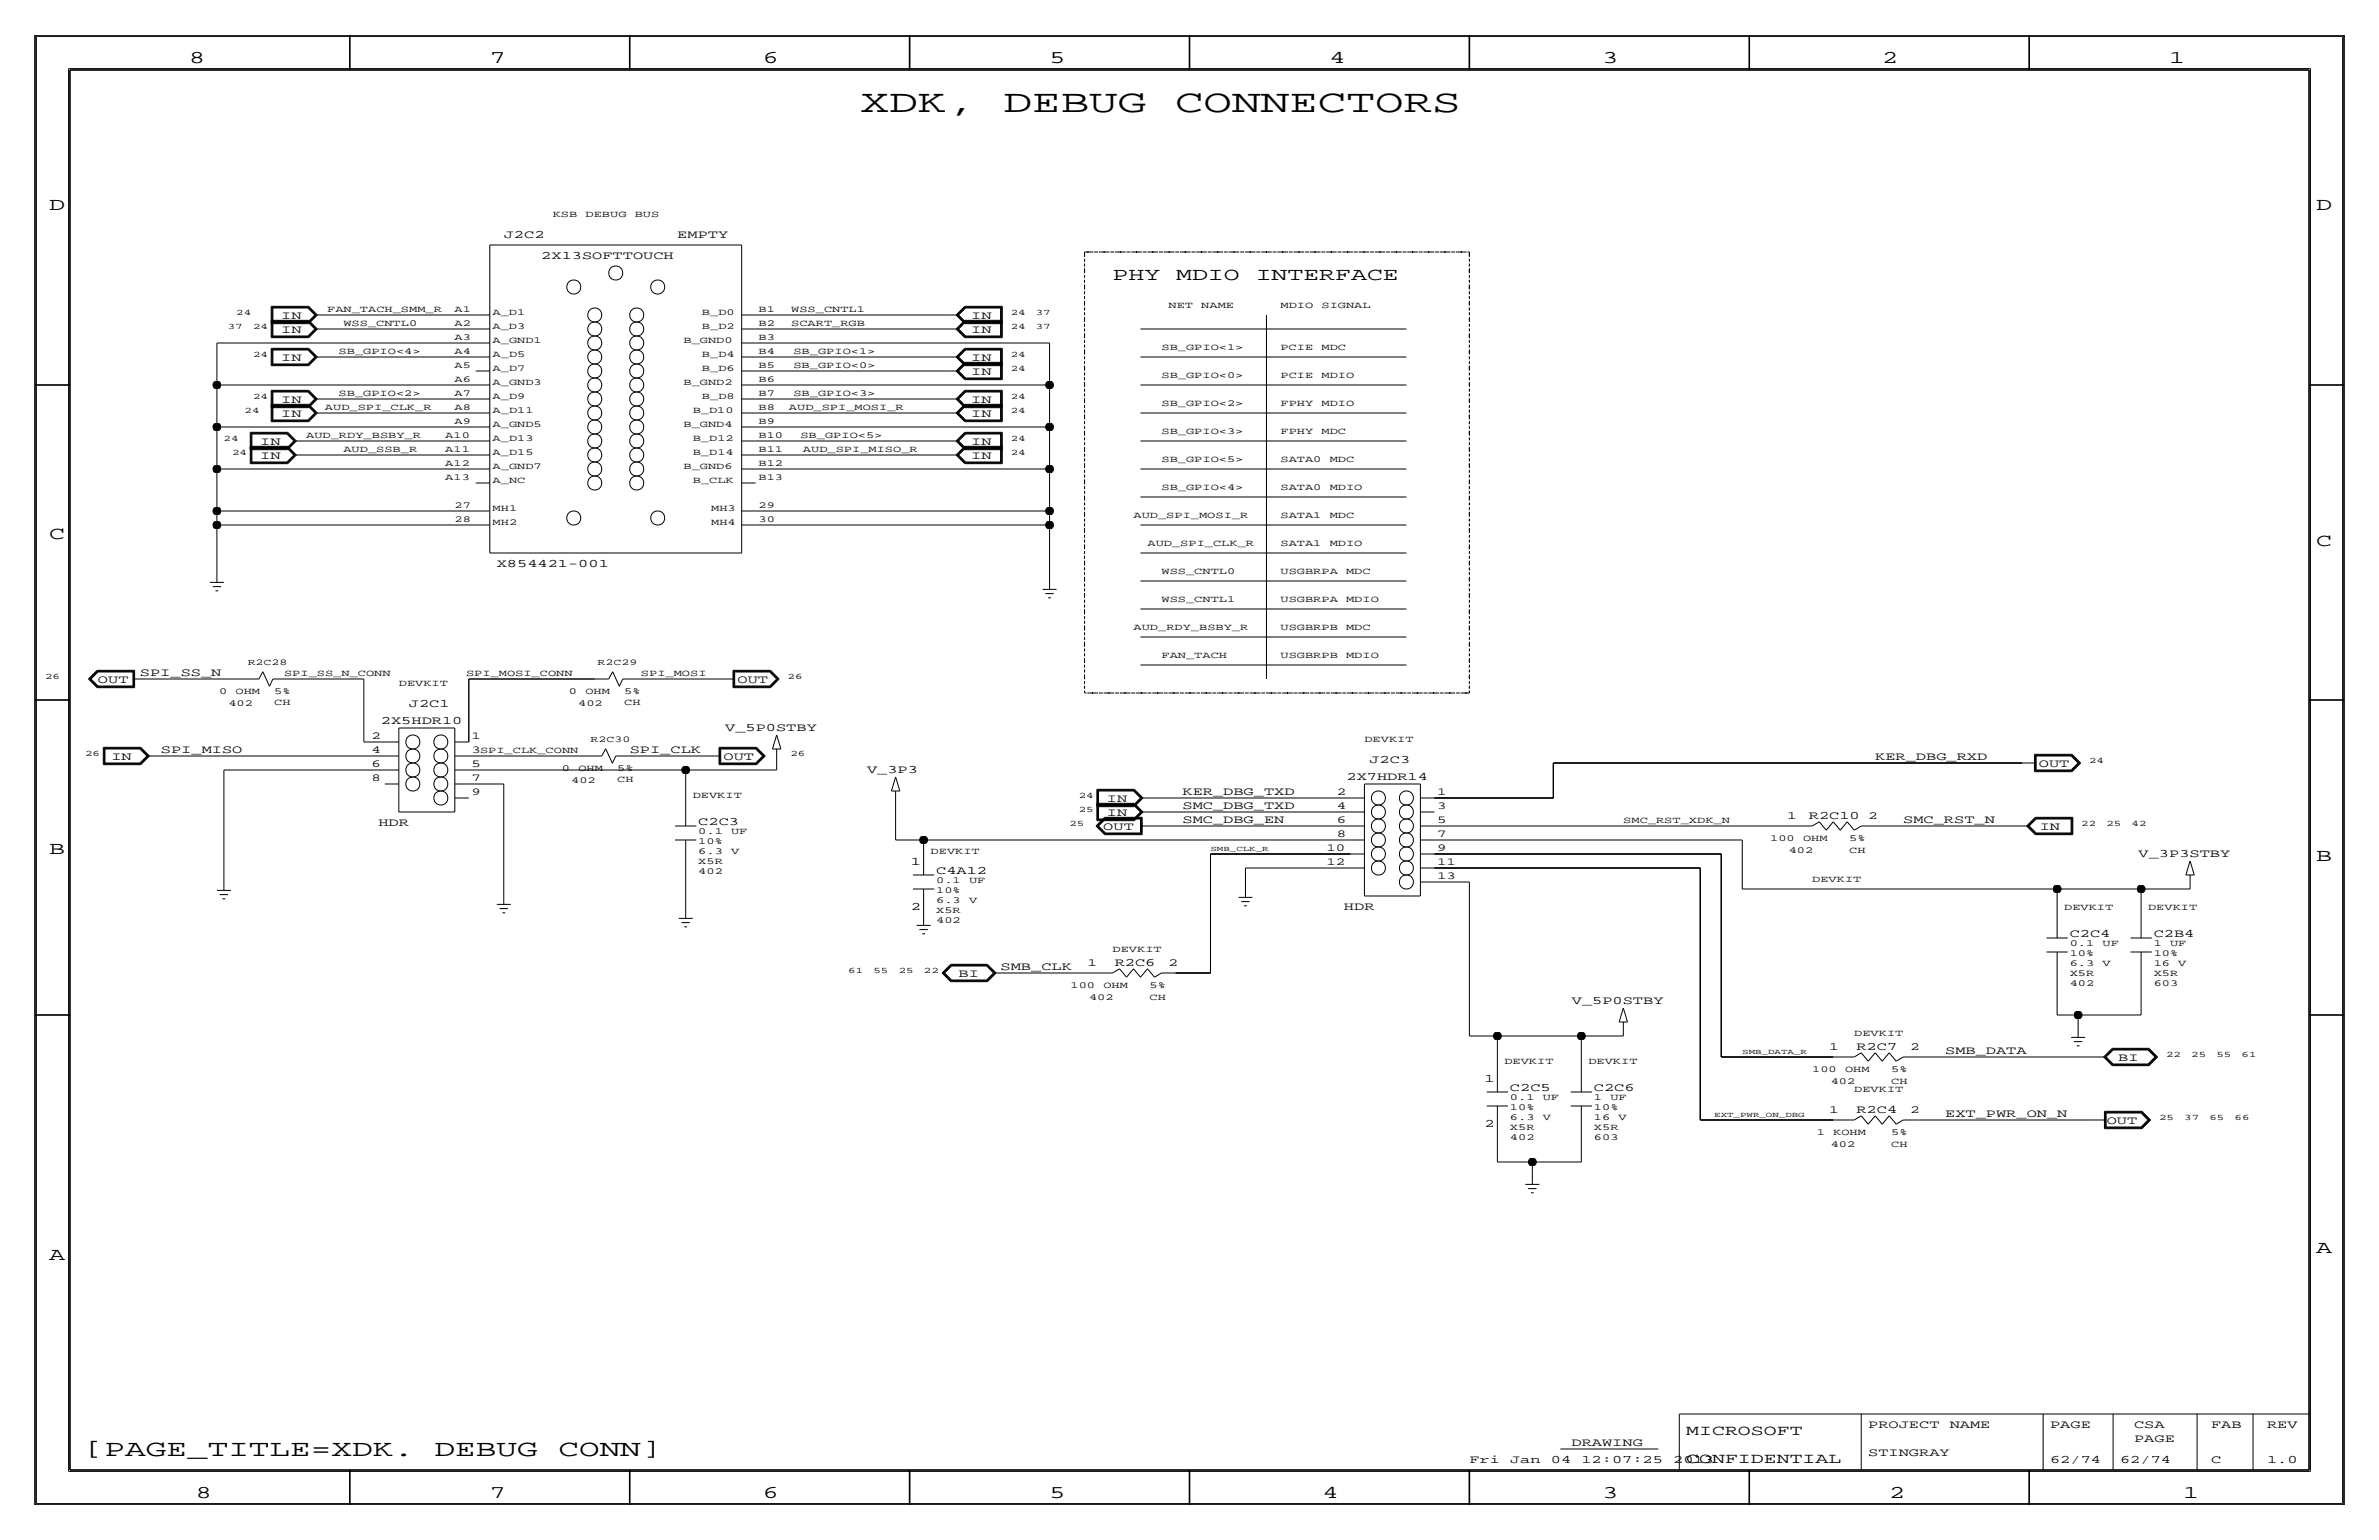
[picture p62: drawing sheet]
<svg xmlns="http://www.w3.org/2000/svg" width="432mm" height="279mm" viewBox="0 0 432 279" stroke-linecap="round" stroke-linejoin="round" font-family="sans-serif">
<defs><g id="words">
<g font-size="5.8">
<text x="156.2" y="20.3">XDK,</text>
<text x="182.1" y="20.3">DEBUG</text>
<text x="213.3" y="20.3">CONNECTORS</text>
</g>
<g font-size="4.2">
<text x="15.2" y="264.2">[PAGE_TITLE=XDK.</text>
<text x="78.9" y="264.2">DEBUG</text>
<text x="101.4" y="264.2">CONN]</text>
</g>
<g font-size="3.3">
<text x="34.3" y="11.4">8</text>
<text x="88.9" y="11.4">7</text>
<text x="138.5" y="11.4">6</text>
<text x="190.5" y="11.4">5</text>
<text x="241.3" y="11.4">4</text>
<text x="290.8" y="11.4">3</text>
<text x="341.6" y="11.4">2</text>
<text x="393.7" y="11.4">1</text>
<text x="8.9" y="38.1">D</text>
<text x="420.4" y="38.1">D</text>
<text x="201.9" y="50.8">PHY</text>
<text x="213.5" y="50.8">MDIO</text>
<text x="227.9" y="50.8">INTERFACE</text>
<text x="8.9" y="97.8">C</text>
<text x="420.4" y="99.1">C</text>
<text x="8.9" y="154.9">B</text>
<text x="420.4" y="156.2">B</text>
<text x="420.4" y="227.3">A</text>
<text x="8.9" y="228.6">A</text>
<text x="35.6" y="271.8">8</text>
<text x="88.9" y="271.8">7</text>
<text x="138.4" y="271.8">6</text>
<text x="190.5" y="271.8">5</text>
<text x="240" y="271.8">4</text>
<text x="290.8" y="271.8">3</text>
<text x="342.9" y="271.8">2</text>
<text x="396.2" y="271.8">1</text>
</g>
<g font-size="2.6">
<text x="306.1" y="260.4">MICROSOFT</text>
<text x="306.1" y="265.4">CONFIDENTIAL</text>
</g>
<g font-size="2.1">
<text x="91.4" y="43.2">J2C2</text>
<text x="98.2" y="47">2X13SOFTTOUCH</text>
<text x="122.9" y="43.2">EMPTY</text>
<text x="51.1" y="57.9">IN</text>
<text x="176.3" y="57.9">IN</text>
<text x="51.1" y="60.5">IN</text>
<text x="51.1" y="65.5">IN</text>
<text x="176.3" y="65.5">IN</text>
<text x="176.3" y="60.5">IN</text>
<text x="176.3" y="68.1">IN</text>
<text x="51.1" y="75.7">IN</text>
<text x="51.1" y="73.2">IN</text>
<text x="176.3" y="75.7">IN</text>
<text x="176.3" y="73.2">IN</text>
<text x="47.2" y="80.8">IN</text>
<text x="47.2" y="83.3">IN</text>
<text x="176.3" y="83.3">IN</text>
<text x="176.3" y="80.8">IN</text>
<text x="90.2" y="102.9">X854421-001</text>
<text x="17.8" y="124">OUT</text>
<text x="25.4" y="122.7">SPI_SS_N</text>
<text x="133.9" y="124">OUT</text>
<text x="69.1" y="131.3">2X5HDR10</text>
<text x="74.2" y="128.3">J2C1</text>
<text x="20.2" y="137.9">IN</text>
<text x="29.2" y="136.7">SPI_MISO</text>
<text x="114.3" y="136.7">SPI_CLK</text>
<text x="131.3" y="137.9">OUT</text>
<text x="131.6" y="132.7">V_5P0STBY</text>
<text x="340.4" y="137.9">KER_DBG_RXD</text>
<text x="157.4" y="140.3">V_3P3</text>
<text x="244.4" y="141.5">2X7HDR14</text>
<text x="248.6" y="138.4">J2C3</text>
<text x="370.1" y="139.2">OUT</text>
<text x="68.7" y="149.9">HDR</text>
<text x="126.7" y="149.6">C2C3</text>
<text x="200.9" y="148.1">IN</text>
<text x="200.9" y="145.5">IN</text>
<text x="214.6" y="144.3">KER_DBG_TXD</text>
<text x="214.6" y="146.8">SMC_DBG_TXD</text>
<text x="214.6" y="149.4">SMC_DBG_EN</text>
<text x="328.3" y="148.6">R2C10</text>
<text x="345.4" y="149.4">SMC_RST_N</text>
<text x="200.3" y="150.6">OUT</text>
<text x="370.2" y="150.6">IN</text>
<text x="388.2" y="155.5">V_3P3STBY</text>
<text x="165.3" y="157">1</text>
<text x="169.9" y="158.5">C4A12</text>
<text x="165.3" y="165.1">2</text>
<text x="243.9" y="165.1">HDR</text>
<text x="375.7" y="169.9">C2C4</text>
<text x="390.9" y="169.9">C2B4</text>
<text x="174" y="177.3">BI</text>
<text x="181.6" y="176">SMB_CLK</text>
<text x="202.3" y="175.3">R2C6</text>
<text x="285.3" y="182.2">V_5P0STBY</text>
<text x="337" y="190.5">R2C7</text>
<text x="353.1" y="191.3">SMB_DATA</text>
<text x="269.4" y="196.3">1</text>
<text x="274.1" y="197.9">C2C5</text>
<text x="289.3" y="197.9">C2C6</text>
<text x="384.5" y="192.5">BI</text>
<text x="337" y="201.9">R2C4</text>
<text x="353.1" y="202.7">EXT_PWR_ON_N</text>
<text x="382.4" y="204">OUT</text>
<text x="269.4" y="204.5">2</text>
<text x="285.2" y="262.4">DRAWING</text>
<text x="339.1" y="259.1">PROJECT</text>
<text x="353.9" y="259.1">NAME</text>
<text x="372.1" y="259.1">PAGE</text>
<text x="387.4" y="259.1">CSA</text>
<text x="387.4" y="261.6">PAGE</text>
<text x="401.3" y="259.1">FAB</text>
<text x="411.5" y="259.1">REV</text>
<text x="266.7" y="265.4">Fri</text>
<text x="274.1" y="265.4">Jan</text>
<text x="281.5" y="265.4">04</text>
<text x="287" y="265.4">12:07:25</text>
<text x="303.7" y="265.4">2013</text>
<text x="339.1" y="264.2">STINGRAY</text>
<text x="372.1" y="265.4">62/74</text>
<text x="384.8" y="265.4">62/74</text>
<text x="401.3" y="265.4">C</text>
<text x="411.5" y="265.4">1.0</text>
</g>
<g font-size="2">
<text x="324.4" y="148.6">1</text>
<text x="339.1" y="148.6">2</text>
<text x="197.4" y="175.3">1</text>
<text x="212.1" y="175.3">2</text>
<text x="332" y="190.5">1</text>
<text x="346.7" y="190.5">2</text>
<text x="332" y="201.9">1</text>
<text x="346.7" y="201.9">2</text>
</g>
<g font-size="1.9">
<text x="67.4" y="134.1">2</text>
<text x="67.4" y="136.7">4</text>
<text x="85.6" y="134.1">1</text>
<text x="85.6" y="136.7">3</text>
<text x="67.4" y="139.2">6</text>
<text x="67.4" y="141.7">8</text>
<text x="85.6" y="139.2">5</text>
<text x="85.6" y="141.7">7</text>
<text x="85.6" y="144.3">9</text>
<text x="242.7" y="149.4">6</text>
<text x="242.7" y="146.8">4</text>
<text x="242.7" y="144.3">2</text>
<text x="260.9" y="149.4">5</text>
<text x="260.9" y="146.8">3</text>
<text x="260.9" y="144.3">1</text>
<text x="240.7" y="154.4">10</text>
<text x="242.7" y="151.9">8</text>
<text x="260.9" y="154.4">9</text>
<text x="260.9" y="151.9">7</text>
<text x="240.7" y="157">12</text>
<text x="260.9" y="159.5">13</text>
<text x="260.9" y="157">11</text>
</g>
<g font-size="1.7">
<text x="100.3" y="39.4">KSB</text>
<text x="106.3" y="39.4">DEBUG</text>
<text x="115.2" y="39.4">BUS</text>
<text x="59.4" y="56.6">FAN_TACH_SMM_R</text>
<text x="62.3" y="59.2">WSS_CNTL0</text>
<text x="82.5" y="59.2">A2</text>
<text x="82.5" y="56.7">A1</text>
<text x="89.4" y="59.7">A_D3</text>
<text x="89.4" y="57.2">A_D1</text>
<text x="127.4" y="59.7">B_D2</text>
<text x="127.4" y="57.2">B_D0</text>
<text x="137.7" y="59.2">B2</text>
<text x="137.7" y="56.6">B1</text>
<text x="143.6" y="56.6">WSS_CNTL1</text>
<text x="143.6" y="59.2">SCART_RGB</text>
<text x="212.1" y="55.9">NET</text>
<text x="218" y="55.9">NAME</text>
<text x="232.4" y="55.9">MDIO</text>
<text x="239.9" y="55.9">SIGNAL</text>
<text x="61.5" y="64.3">SB_GPIO&lt;4&gt;</text>
<text x="82.5" y="61.7">A3</text>
<text x="82.5" y="64.3">A4</text>
<text x="89.4" y="62.2">A_GND1</text>
<text x="89.4" y="64.8">A_D5</text>
<text x="124.1" y="62.2">B_GND0</text>
<text x="127.4" y="64.8">B_D4</text>
<text x="137.7" y="61.7">B3</text>
<text x="137.7" y="64.3">B4</text>
<text x="144" y="64.3">SB_GPIO&lt;1&gt;</text>
<text x="210.8" y="63.5">SB_GPIO&lt;1&gt;</text>
<text x="232.4" y="63.5">PCIE</text>
<text x="239.9" y="63.5">MDC</text>
<text x="61.5" y="71.9">SB_GPIO&lt;2&gt;</text>
<text x="82.5" y="69.3">A6</text>
<text x="82.5" y="71.9">A7</text>
<text x="82.5" y="66.8">A5</text>
<text x="89.4" y="67.3">A_D7</text>
<text x="89.4" y="69.8">A_GND3</text>
<text x="124.1" y="69.8">B_GND2</text>
<text x="127.4" y="67.3">B_D6</text>
<text x="137.7" y="69.3">B6</text>
<text x="137.7" y="71.9">B7</text>
<text x="137.7" y="66.8">B5</text>
<text x="144" y="66.8">SB_GPIO&lt;0&gt;</text>
<text x="144" y="71.9">SB_GPIO&lt;3&gt;</text>
<text x="210.8" y="68.6">SB_GPIO&lt;0&gt;</text>
<text x="232.4" y="68.6">PCIE</text>
<text x="239.9" y="68.6">MDIO</text>
<text x="59" y="74.4">AUD_SPI_CLK_R</text>
<text x="82.5" y="77">A9</text>
<text x="82.5" y="74.4">A8</text>
<text x="89.4" y="72.4">A_D9</text>
<text x="89.4" y="74.9">A_D11</text>
<text x="89.4" y="77.5">A_GND5</text>
<text x="124.1" y="77.5">B_GND4</text>
<text x="125.7" y="74.9">B_D10</text>
<text x="127.4" y="72.4">B_D8</text>
<text x="137.7" y="77">B9</text>
<text x="137.7" y="74.4">B8</text>
<text x="143.2" y="74.4">AUD_SPI_MOSI_R</text>
<text x="210.8" y="73.7">SB_GPIO&lt;2&gt;</text>
<text x="232.4" y="73.7">FPHY</text>
<text x="239.9" y="73.7">MDIO</text>
<text x="55.6" y="79.5">AUD_RDY_BSBY_R</text>
<text x="62.3" y="82">AUD_SSB_R</text>
<text x="80.8" y="79.5">A10</text>
<text x="80.8" y="82.1">A11</text>
<text x="89.4" y="82.5">A_D15</text>
<text x="89.4" y="80">A_D13</text>
<text x="125.7" y="80">B_D12</text>
<text x="125.7" y="82.5">B_D14</text>
<text x="137.7" y="82">B11</text>
<text x="137.7" y="79.5">B10</text>
<text x="145.3" y="79.5">SB_GPIO&lt;5&gt;</text>
<text x="145.7" y="82">AUD_SPI_MISO_R</text>
<text x="210.8" y="83.8">SB_GPIO&lt;5&gt;</text>
<text x="210.8" y="78.7">SB_GPIO&lt;3&gt;</text>
<text x="232.4" y="83.8">SATA0</text>
<text x="232.4" y="78.7">FPHY</text>
<text x="239.9" y="78.7">MDC</text>
<text x="241.3" y="83.8">MDC</text>
<text x="80.8" y="87.1">A13</text>
<text x="80.8" y="84.6">A12</text>
<text x="89.4" y="87.6">A_NC</text>
<text x="89.4" y="85.1">A_GND7</text>
<text x="124.1" y="85.1">B_GND6</text>
<text x="125.7" y="87.6">B_CLK</text>
<text x="137.7" y="84.6">B12</text>
<text x="137.7" y="87.1">B13</text>
<text x="210.8" y="88.9">SB_GPIO&lt;4&gt;</text>
<text x="232.4" y="88.9">SATA0</text>
<text x="241.3" y="88.9">MDIO</text>
<text x="82.5" y="94.7">28</text>
<text x="82.5" y="92.2">27</text>
<text x="89.4" y="92.7">MH1</text>
<text x="89.4" y="95.2">MH2</text>
<text x="129.1" y="92.7">MH3</text>
<text x="129.1" y="95.2">MH4</text>
<text x="137.7" y="94.7">30</text>
<text x="137.7" y="92.2">29</text>
<text x="205.7" y="94">AUD_SPI_MOSI_R</text>
<text x="232.4" y="94">SATA1</text>
<text x="241.3" y="94">MDC</text>
<text x="208.3" y="99.1">AUD_SPI_CLK_R</text>
<text x="232.4" y="99.1">SATA1</text>
<text x="241.3" y="99.1">MDIO</text>
<text x="210.8" y="104.1">WSS_CNTL0</text>
<text x="232.4" y="104.1">USGBRPA</text>
<text x="244.3" y="104.1">MDC</text>
<text x="210.8" y="109.2">WSS_CNTL1</text>
<text x="232.4" y="109.2">USGBRPA</text>
<text x="244.3" y="109.2">MDIO</text>
<text x="205.7" y="114.3">AUD_RDY_BSBY_R</text>
<text x="210.8" y="119.4">FAN_TACH</text>
<text x="232.4" y="114.3">USGBRPB</text>
<text x="232.4" y="119.4">USGBRPB</text>
<text x="244.3" y="114.3">MDC</text>
<text x="244.3" y="119.4">MDIO</text>
<text x="39.8" y="126">0</text>
<text x="42.8" y="126">OHM</text>
<text x="49.8" y="126">5%</text>
<text x="51.6" y="122.7">SPI_SS_N_CONN</text>
<text x="72.4" y="124.5">DEVKIT</text>
<text x="84.6" y="122.7">SPI_MOSI_CONN</text>
<text x="103.3" y="126">0</text>
<text x="106.3" y="126">OHM</text>
<text x="113.3" y="126">5%</text>
<text x="116.3" y="122.7">SPI_MOSI</text>
<text x="41.5" y="128">402</text>
<text x="49.8" y="127.9">CH</text>
<text x="105" y="128">402</text>
<text x="113.3" y="127.9">CH</text>
<text x="87.1" y="136.7">SPI_CLK_CONN</text>
<text x="247.6" y="134.6">DEVKIT</text>
<text x="102" y="140">0</text>
<text x="103.7" y="142">402</text>
<text x="105" y="140">OHM</text>
<text x="112" y="140">5%</text>
<text x="112" y="141.9">CH</text>
<text x="125.7" y="144.8">DEVKIT</text>
<text x="294.6" y="149.4">SMC_RST_XDK_N</text>
<text x="126.7" y="153.2">10%</text>
<text x="126.7" y="154.9">6.3</text>
<text x="126.7" y="151.4">0.1</text>
<text x="132.7" y="154.9">V</text>
<text x="132.7" y="151.4">UF</text>
<text x="168.9" y="154.9">DEVKIT</text>
<text x="321.3" y="152.7">100</text>
<text x="324.7" y="154.7">402</text>
<text x="327.3" y="152.7">OHM</text>
<text x="335.6" y="152.7">5%</text>
<text x="335.6" y="154.7">CH</text>
<text x="126.7" y="156.7">X5R</text>
<text x="126.7" y="158.5">402</text>
<text x="169.9" y="160.3">0.1</text>
<text x="175.9" y="160.3">UF</text>
<text x="328.9" y="160">DEVKIT</text>
<text x="169.9" y="162.1">10%</text>
<text x="169.9" y="167.4">402</text>
<text x="169.9" y="165.6">X5R</text>
<text x="169.9" y="163.8">6.3</text>
<text x="175.9" y="163.8">V</text>
<text x="374.7" y="165.1">DEVKIT</text>
<text x="389.9" y="165.1">DEVKIT</text>
<text x="201.9" y="172.7">DEVKIT</text>
<text x="375.7" y="173.5">10%</text>
<text x="375.7" y="171.7">0.1</text>
<text x="381.6" y="171.7">UF</text>
<text x="390.9" y="173.5">10%</text>
<text x="390.9" y="171.7">1</text>
<text x="393.9" y="171.7">UF</text>
<text x="194.3" y="179.3">100</text>
<text x="200.3" y="179.3">OHM</text>
<text x="208.6" y="179.3">5%</text>
<text x="375.7" y="177">X5R</text>
<text x="375.7" y="178.8">402</text>
<text x="375.7" y="175.3">6.3</text>
<text x="381.6" y="175.3">V</text>
<text x="390.9" y="177">X5R</text>
<text x="390.9" y="175.3">16</text>
<text x="390.9" y="178.8">603</text>
<text x="395.4" y="175.3">V</text>
<text x="197.7" y="181.4">402</text>
<text x="208.6" y="181.4">CH</text>
<text x="336.5" y="188">DEVKIT</text>
<text x="273.1" y="193">DEVKIT</text>
<text x="288.3" y="193">DEVKIT</text>
<text x="328.9" y="194.6">100</text>
<text x="332.3" y="196.6">402</text>
<text x="334.9" y="194.6">OHM</text>
<text x="343.3" y="194.6">5%</text>
<text x="343.3" y="196.6">CH</text>
<text x="274.1" y="201.4">10%</text>
<text x="274.1" y="203.2">6.3</text>
<text x="274.1" y="199.6">0.1</text>
<text x="280" y="203.2">V</text>
<text x="280" y="199.6">UF</text>
<text x="289.3" y="201.4">10%</text>
<text x="289.3" y="199.6">1</text>
<text x="289.3" y="203.2">16</text>
<text x="292.3" y="199.6">UF</text>
<text x="293.8" y="203.2">V</text>
<text x="336.6" y="198.1">DEVKIT</text>
<text x="274.1" y="206.8">402</text>
<text x="274.1" y="205">X5R</text>
<text x="289.3" y="205">X5R</text>
<text x="289.3" y="206.8">603</text>
<text x="329.7" y="206">1</text>
<text x="332.3" y="208">402</text>
<text x="332.7" y="206">KOHM</text>
<text x="343.3" y="208">CH</text>
<text x="343.3" y="206">5%</text>
</g>
<g font-size="1.6">
<text x="45" y="120.6">R2C28</text>
<text x="108.5" y="120.6">R2C29</text>
<text x="107.2" y="134.6">R2C30</text>
</g>
<g font-size="1.5">
<text x="41.4" y="59.7">37</text>
<text x="42.9" y="57.2">24</text>
<text x="45.9" y="59.7">24</text>
<text x="183.4" y="57.2">24</text>
<text x="183.4" y="59.7">24</text>
<text x="188" y="57.2">37</text>
<text x="188" y="59.7">37</text>
<text x="45.9" y="64.8">24</text>
<text x="183.4" y="64.8">24</text>
<text x="183.4" y="67.3">24</text>
<text x="44.4" y="74.9">24</text>
<text x="45.9" y="72.4">24</text>
<text x="183.4" y="72.4">24</text>
<text x="183.4" y="74.9">24</text>
<text x="40.6" y="80">24</text>
<text x="42.1" y="82.6">24</text>
<text x="183.4" y="80">24</text>
<text x="183.4" y="82.6">24</text>
<text x="8.2" y="123.2">26</text>
<text x="143" y="123.2">26</text>
<text x="15.4" y="137.2">26</text>
<text x="143.5" y="137.2">26</text>
<text x="379.2" y="138.4">24</text>
<text x="194.1" y="149.9">25</text>
<text x="195.8" y="144.8">24</text>
<text x="195.8" y="147.3">25</text>
<text x="377.8" y="149.9">22</text>
<text x="382.3" y="149.9">25</text>
<text x="386.9" y="149.9">42</text>
<text x="154" y="176.5">61</text>
<text x="158.5" y="176.5">55</text>
<text x="163.1" y="176.5">25</text>
<text x="167.7" y="176.5">22</text>
<text x="393.1" y="191.8">22</text>
<text x="397.7" y="191.8">25</text>
<text x="402.3" y="191.8">55</text>
<text x="406.9" y="191.8">61</text>
<text x="391.9" y="203.2">25</text>
<text x="396.4" y="203.2">37</text>
<text x="401" y="203.2">65</text>
<text x="405.6" y="203.2">66</text>
</g>
<g font-size="1.3">
<text x="219.7" y="154.4">SMB_CLK_R</text>
<text x="316.2" y="191.3">SMB_DATA_R</text>
<text x="311.1" y="202.7">EXT_PWR_ON_DBG</text>
</g>
</g></defs>
<!-- layer: Nets -->
<g fill="none" stroke="#000" stroke-width=".18">
<path d="M59.7 57.2h26.7zM59.7 59.7h26.7zM137.2 57.2h34.3zM137.2 59.7h34.3zM207 59.7h48.3zM229.9 57.2v66zM39.4 77.5h47zM39.4 62.2h47zM39.4 77.5v7.6zM39.4 69.8v7.7zM39.4 69.8h47zM39.4 62.2v7.7z"/>
<path d="M59.7 64.8h26.7zM59.7 72.4h26.7zM59.7 74.9h26.7zM137.2 77.5h53.3zM137.2 64.8h34.3zM137.2 67.3h34.3zM137.2 72.4h34.3zM137.2 74.9h34.3zM137.2 69.8h53.3zM137.2 62.2h53.3zM190.5 77.5v7.6zM190.5 69.8v7.7z"/>
<path d="M190.5 62.2v7.7zM207 74.9h48.3zM207 69.8h48.3zM207 64.8h48.3zM39.4 95.2h47zM39.4 92.7h47zM39.4 85.1h47zM39.4 95.2v8.9zM39.4 92.7v2.5zM39.4 85.1v7.6zM55.9 82.5h30.5zM55.9 80h30.5z"/>
<path d="M137.2 80h34.3zM137.2 82.5h34.3zM137.2 95.2h53.3zM137.2 92.7h53.3zM137.2 85.1h53.3zM190.5 95.2v10.2zM190.5 92.7v2.5zM190.5 85.1v7.6zM207 90.2h48.3zM207 95.2h48.3zM207 85.1h48.3zM207 80h48.3z"/>
<path d="M207 115.6h48.3zM207 110.5h48.3zM207 105.4h48.3zM207 100.3h48.3zM26.7 123.2h17.8zM29.2 137.2h40.6zM40.6 139.7v20.3zM40.6 139.7h29.2zM52.1 123.2h13.9zM66 134.6h3.8zM66 123.2v11.4zM85.1 123.2v11.4z"/>
<path d="M85.1 123.2h22.8zM85.1 137.2h21.6zM85.1 139.7h39.4zM114.3 137.2h14zM115.6 123.2h15.2zM124.5 139.7h16.5zM124.5 139.7v6.3zM141 137.2v2.5zM207 120.7h48.3zM281.9 138.4h85.1zM281.9 138.4v6.4zM85.1 142.2h6.3z"/>
<path d="M91.4 142.2v20.4zM124.5 156.2v8.9zM162.6 144.8v7.6zM162.6 152.4h5zM167.6 152.4v2.5zM167.6 152.4h77.5zM209.5 144.8h35.6zM209.5 147.3h35.6zM209.5 149.9h35.6zM219.7 154.9h25.4zM219.7 154.9v21.6zM226.1 157.5v3.8z"/>
<path d="M226.1 157.5h19zM260.3 144.8h21.6zM260.3 154.9h52.1zM260.3 157.5h48.3zM260.3 149.9h64.8zM260.4 152.4h55.8zM308.6 157.5v45.7zM312.4 154.9v36.9zM316.2 152.4v8.9zM340.4 149.9h25.4zM167.6 165.1v1.3zM182.9 176.5h15.2z"/>
<path d="M213.4 176.5h6.3zM260.3 160h6.4zM266.7 160v28zM316.2 161.3h57.2zM373.4 161.3h15.2zM373.4 176.5v7.6zM373.4 161.3v5.1zM388.6 176.5v7.6zM388.6 161.3v5.1zM388.6 161.3h8.9zM397.5 160v1.3zM266.7 188h5.1z"/>
<path d="M271.8 188h15.2zM271.8 188v6.3zM287 188v6.3zM287 188h7.6zM294.6 186.7v1.3zM312.4 191.8h20.3zM348 191.8h31.7zM373.4 184.1h3.8zM377.2 184.1v2.6zM377.2 184.1h11.4zM271.8 210.8h6.3zM271.8 204.5v6.3z"/>
<path d="M278.1 210.8v2.6zM278.1 210.8h8.9zM287 204.5v6.3zM308.6 203.2h24.1zM348 203.2h31.7z"/>
</g>
<path d="M196.8 45.7v80zM196.8 45.7h69.9zM266.7 45.7v80zM196.8 125.7h69.9z" fill="none" stroke="#000" stroke-width=".18" stroke-dasharray=".7 .5 .4 .5 .4 .5" stroke-linecap="butt"/>
<g fill="#000" stroke="#000" stroke-width=".18">
<circle cx="39.4" cy="77.5" r=".72"/>
<circle cx="39.4" cy="69.9" r=".72"/>
<circle cx="190.5" cy="69.9" r=".72"/>
<circle cx="190.5" cy="77.5" r=".72"/>
<circle cx="39.4" cy="85.1" r=".72"/>
<circle cx="39.4" cy="95.3" r=".72"/>
<circle cx="39.4" cy="92.7" r=".72"/>
<circle cx="190.5" cy="85.1" r=".72"/>
<circle cx="190.5" cy="92.7" r=".72"/>
<circle cx="190.5" cy="95.3" r=".72"/>
<circle cx="124.5" cy="139.7" r=".72"/>
<circle cx="167.6" cy="152.4" r=".72"/>
<circle cx="373.4" cy="161.3" r=".72"/>
<circle cx="388.6" cy="161.3" r=".72"/>
<circle cx="271.8" cy="188" r=".72"/>
<circle cx="287" cy="188" r=".72"/>
<circle cx="377.2" cy="184.2" r=".72"/>
<circle cx="278.1" cy="210.8" r=".72"/>
</g>
<!-- layer: Components -->
<g fill="none" stroke="#000" stroke-width=".18">
<path d="M49.2 58.1v3.2zM49.2 55.6v3.1zM49.2 58.7h6.8zM49.2 58.1h6.8zM49.2 55.6h6.8zM49.3 58.2h6.7zM49.3 55.7h6.7zM49.3 58.2v3zM49.3 55.7v2.9zM49.3 58.6h6.7zM49.4 58.3v2.8zM49.4 55.8v2.7z"/>
<path d="M49.4 58.5h6.5zM49.4 58.3h6.5zM49.4 55.8h6.5zM49.5 58.4h6.4zM49.5 55.9h6.4zM49.5 58.4v2.6zM49.5 55.9v2.5zM55.9 58.4l1.2-1.3zM55.9 58.4l1.2 1.3zM55.9 55.9l1.2 1.3zM55.9 58.5l1.4-1.3zM55.9 58.3l1.4 1.4z"/>
<path d="M55.9 55.8l1.4 1.4zM56 58.2l1.5 1.5zM56 55.7l1.5 1.5zM56 58.6l1.5-1.4zM56 58.7l1.6-1.6zM56 58.1l1.6 1.6zM56 55.6l1.6 1.6zM57.1 59.7h2.6zM57.1 57.2h2.6zM86.4 59.7h2.5zM86.4 57.2h2.5zM88.9 44.4h45.7z"/>
<path d="M88.9 44.4v55.9zM134.6 44.4v55.9zM134.6 59.7h2.6zM134.6 57.2h2.6zM171.4 59.7h2.6zM171.4 57.2h2.6zM173.5 59.7l1.6 1.6zM173.5 57.1l1.6 1.6zM173.5 59.7l1.6-1.6zM173.5 57.2l1.6-1.6zM173.7 59.7l1.5 1.5zM173.7 57.2l1.5 1.4z"/>
<path d="M173.7 59.7l1.5-1.5zM173.7 57.2l1.5-1.5zM173.8 59.7l1.4-1.4zM173.8 57.2l1.4-1.4zM173.8 59.7l1.4 1.4zM173.8 57.2l1.4 1.3zM174 59.7l1.3-1.3zM174 57.2l1.3-1.3zM174 59.7l1.3 1.3zM174 57.1l1.3 1.3zM175.1 58.1h6.8zM175.1 55.6h6.8z"/>
<path d="M175.1 58.7h6.8zM175.2 58.2h6.6zM175.2 55.7h6.6zM175.2 58.6h6.6zM175.2 58.3h6.5zM175.2 55.8h6.5zM175.2 58.5h6.5zM175.3 58.4h6.3zM175.3 55.9h6.3zM181.6 58.4v2.6zM181.6 55.9v2.5zM181.7 58.3v2.8z"/>
<path d="M181.7 55.8v2.7zM181.8 58.2v3zM181.8 55.7v2.9zM181.9 58.1v3.2zM181.9 55.6v3.1zM45.4 78.4v3.2zM45.4 78.4h6.8zM45.5 78.5h6.7zM45.5 78.5v3zM45.6 78.6v2.8zM45.6 78.6h6.5zM45.7 78.7h6.4z"/>
<path d="M45.7 78.7v2.6zM49.2 73.4v3.1zM49.2 76.5h6.8zM49.2 70.8v3.2zM49.2 74h6.8zM49.2 61.3h6.8zM49.2 63.2v3.1zM49.2 66.3h6.8zM49.2 73.4h6.8zM49.2 70.8h6.8zM49.2 63.2h6.8zM49.3 73.5h6.7z"/>
<path d="M49.3 70.9h6.7zM49.3 63.3h6.7zM49.3 73.5v2.9zM49.3 76.4h6.7zM49.3 70.9v3zM49.3 73.9h6.7zM49.3 61.2h6.7zM49.3 63.3v2.9zM49.3 66.2h6.7zM49.4 73.6v2.7zM49.4 76.3h6.5zM49.4 71v2.8z"/>
<path d="M49.4 73.8h6.5zM49.4 61.1h6.5zM49.4 63.4v2.7zM49.4 66.1h6.5zM49.4 73.6h6.5zM49.4 71h6.5zM49.4 63.4h6.5zM49.5 73.7h6.4zM49.5 71.1h6.4zM49.5 63.5h6.4zM49.5 73.7v2.5zM49.5 76.2h6.4z"/>
<path d="M49.5 71.1v2.6zM49.5 61h6.4zM49.5 63.5v2.5zM49.5 66h6.4zM52.1 78.7l1.2 1.3zM52.1 78.6l1.4 1.4zM52.2 78.5l1.4 1.5zM52.2 78.4l1.6 1.6zM55.9 76.2l1.2-1.3zM55.9 73.7l1.2-1.3zM55.9 61l1.2-1.3zM55.9 66l1.2-1.2z"/>
<path d="M55.9 73.7l1.2 1.2zM55.9 71.1l1.2 1.3zM55.9 63.5l1.2 1.3zM55.9 76.3l1.4-1.4zM55.9 73.8l1.4-1.4zM55.9 61.1l1.4-1.4zM55.9 66.1l1.4-1.3zM55.9 73.6l1.4 1.3zM55.9 71l1.4 1.4zM55.9 63.4l1.4 1.4zM56 73.5l1.5 1.4zM56 70.9l1.5 1.5z"/>
<path d="M56 63.3l1.5 1.5zM56 76.4l1.5-1.5zM56 73.9l1.5-1.5zM56 61.2l1.5-1.5zM56 76.5l1.6-1.6zM56 74l1.6-1.6zM56 61.3l1.6-1.6zM56 66.3l1.6-1.5zM56 73.4l1.6 1.5zM56 70.8l1.6 1.6zM56 63.2l1.6 1.6zM57.1 74.9h2.6z"/>
<path d="M57.1 72.4h2.6zM57.1 64.8h2.6zM57.5 64.8l-1.5 1.4zM86.4 62.2h2.5zM86.4 64.8h2.5zM86.4 67.3h2.5zM86.4 69.8h2.5zM86.4 72.4h2.5zM86.4 74.9h2.5zM86.4 77.5h2.5zM134.6 62.2h2.6zM134.6 64.8h2.6z"/>
<path d="M134.6 67.3h2.6zM134.6 69.8h2.6zM134.6 74.9h2.6zM134.6 72.4h2.6zM134.6 77.5h2.6zM171.4 74.9h2.6zM171.4 72.4h2.6zM171.4 67.3h2.6zM171.4 64.8h2.6zM173.5 74.9l1.6 1.6zM173.5 72.4l1.6 1.6zM173.5 67.3l1.6 1.6z"/>
<path d="M173.5 64.8l1.6 1.5zM173.5 74.9l1.6-1.5zM173.5 72.4l1.6-1.6zM173.5 67.3l1.6-1.6zM173.5 64.8l1.6-1.6zM173.7 74.9l1.5 1.5zM173.7 72.4l1.5 1.5zM173.7 67.3l1.5 1.5zM173.7 64.8l1.5 1.4zM173.7 74.9l1.5-1.4zM173.7 64.8l1.5-1.5zM173.8 74.9l1.4-1.3z"/>
<path d="M173.8 72.4l1.4-1.4zM173.8 67.3l1.4-1.4zM173.8 64.8l1.4-1.4zM173.8 74.9l1.4 1.4zM173.8 72.4l1.4 1.4zM173.8 67.3l1.4 1.4zM173.8 64.8l1.4 1.3zM174 74.9l1.3-1.2zM174 72.4l1.3-1.3zM174 67.3l1.3-1.3zM174 64.8l1.3-1.3zM174 74.9l1.3 1.3z"/>
<path d="M174 72.4l1.3 1.3zM174 67.3l1.3 1.3zM174 64.8l1.3 1.2zM175.1 73.4h6.8zM175.1 78.4h6.8zM175.1 70.8h6.8zM175.1 65.7h6.8zM175.1 63.2h6.8zM175.1 76.5h6.8zM175.1 74h6.8zM175.1 68.9h6.8zM175.1 66.3h6.8z"/>
<path d="M175.1 61.3h6.8zM175.2 73.5h6.6zM175.2 78.5h6.6zM175.2 70.9h6.6zM175.2 65.8h6.6zM175.2 63.3h6.6zM175.2 78.5l-1.5 1.5zM175.2 70.9l-1.5 1.5zM175.2 65.8l-1.5 1.5zM175.2 76.4h6.6zM175.2 73.9h6.6zM175.2 68.8h6.6z"/>
<path d="M175.2 66.2h6.6zM175.2 61.2h6.6zM175.2 73.6h6.5zM175.2 78.6h6.5zM175.2 71h6.5zM175.2 65.9h6.5zM175.2 63.4h6.5zM175.2 76.3h6.5zM175.2 73.8h6.5zM175.2 68.7h6.5zM175.2 66.1h6.5zM175.2 61.1h6.5z"/>
<path d="M175.3 76.2h6.3zM175.3 73.7h6.3zM175.3 68.6h6.3zM175.3 66h6.3zM175.3 61h6.3zM175.3 78.7h6.3zM175.3 71.1h6.3zM175.3 63.5h6.3zM181.6 73.7v2.5zM181.6 78.7v2.6zM181.6 71.1v2.6zM181.6 66v2.6z"/>
<path d="M181.6 63.5v2.5zM181.7 73.6v2.7zM181.7 78.6v2.8zM181.7 71v2.8zM181.7 65.9v2.8zM181.7 63.4v2.7zM181.8 73.5v2.9zM181.8 78.5v3zM181.8 70.9v3zM181.8 65.8v3zM181.8 63.3v2.9zM181.9 73.4v3.1z"/>
<path d="M181.9 78.4v3.2zM181.9 70.8v3.2zM181.9 65.7v3.2zM181.9 63.2v3.1zM45.4 81.6h6.8zM45.4 81v3.1zM45.4 84.1h6.8zM45.4 81h6.8zM45.5 81.1h6.7zM45.5 81.5h6.7zM45.5 81.1v2.9zM45.5 84h6.7z"/>
<path d="M45.6 81.4h6.5zM45.6 81.2v2.7zM45.6 83.9h6.5zM45.6 81.2h6.5zM45.7 81.3h6.4zM45.7 81.3v2.5zM45.7 83.8h6.4zM52.1 81.3l1.2 1.2zM52.1 81.3l1.2-1.3zM52.1 83.8l1.2-1.3zM52.1 81.4l1.4-1.4zM52.1 83.9l1.4-1.3z"/>
<path d="M52.1 81.2l1.4 1.3zM52.2 81.1l1.4 1.4zM52.2 81.5l1.4-1.5zM52.2 84l1.4-1.4zM52.2 81.6l1.6-1.6zM52.2 84.1l1.6-1.6zM52.2 81l1.6 1.5zM53.3 80h2.6zM53.3 82.5h2.6zM86.4 87.6h2.5zM86.4 85.1h2.5zM86.4 82.5h2.5z"/>
<path d="M86.4 80h2.5zM86.4 92.7h2.5zM86.4 95.2h2.5zM134.6 80h2.6zM134.6 82.5h2.6zM134.6 87.6h2.6zM134.6 85.1h2.6zM134.6 92.7h2.6zM134.6 95.2h2.6zM171.4 82.5h2.6zM171.4 80h2.6zM173.5 82.5l1.6 1.6z"/>
<path d="M173.5 80l1.6 1.6zM173.5 82.5l1.6-1.5zM173.5 80l1.6-1.6zM173.7 82.6l1.5 1.4zM173.7 80l1.5 1.5zM173.7 82.5l1.5-1.4zM173.8 82.5l1.4-1.3zM173.8 80l1.4-1.4zM173.8 82.6l1.4 1.3zM173.8 80l1.4 1.4zM174 82.5l1.3-1.2zM174 80l1.3-1.3z"/>
<path d="M174 82.5l1.3 1.3zM174 80l1.3 1.3zM175.1 81h6.8zM175.1 84.1h6.8zM175.1 81.6h6.8zM175.2 81.1h6.6zM175.2 84h6.6zM175.2 81.5h6.6zM175.2 81.2h6.5zM175.2 83.9h6.5zM175.2 81.4h6.5zM175.3 83.8h6.3z"/>
<path d="M175.3 81.3h6.3zM181.6 81.3v2.5zM181.7 81.2v2.7zM181.8 81.1v2.9zM181.9 81v3.1zM38.1 105.7h2.5zM38.6 106.4h1.5zM39.1 107.2h.5zM39.4 104.1v1.6zM88.9 100.3h45.7zM189.2 106.9h2.6zM189.7 107.7h1.6z"/>
<path d="M190.2 108.5h.6zM190.5 105.4v1.5zM16.1 123.2l1.5-1.6zM16.1 123.2l1.5 1.6zM16.2 123.2l1.5 1.5zM16.2 123.2l1.5-1.5zM16.4 123.2l1.3-1.4zM16.4 123.2l1.3 1.4zM16.5 123.2l1.3 1.3zM16.5 123.2l1.3-1.3zM17.6 121.6h6.8zM17.6 124.8h6.8z"/>
<path d="M17.7 124.7h6.6zM17.7 121.7h6.6zM17.7 121.8h6.5zM17.7 124.6h6.5zM17.8 121.9h6.3zM17.8 124.5h6.3zM18.7 135.6v3.1zM18.7 138.7h6.9zM18.7 135.6h6.9zM18.8 135.7h6.7zM18.8 135.7v2.9zM18.8 138.6h6.7z"/>
<path d="M18.9 135.8h6.6zM18.9 135.8v2.7zM18.9 138.5h6.6zM19 135.9h6.4zM19 135.9v2.5zM19 138.4h6.4zM24.1 121.9v2.6zM24.1 123.2h2.6zM24.2 121.8v2.8zM24.3 121.7v3zM24.4 121.6v3.2zM25.4 138.4l1.3-1.2z"/>
<path d="M25.4 135.9l1.3 1.3zM25.5 138.5l1.3-1.3zM25.5 135.8l1.3 1.4zM25.5 138.6l1.5-1.4zM25.5 135.7l1.5 1.5zM25.6 135.6l1.5 1.6zM26.7 137.2h2.5zM27.1 137.2l-1.5 1.5zM44.4 123.2h2.6zM47.7 121.9l-.7 1.3zM47.7 121.9l1.2 2.6zM49.5 123.2l-.6 1.3z"/>
<path d="M49.5 123.2h2.6zM69.8 139.7h2.6zM69.8 137.2h2.6zM69.8 134.6h2.6zM72.4 132.1v15.2zM72.4 132.1h10.1zM82.5 139.7h2.6zM82.5 134.6h2.6zM82.5 137.2h2.6zM82.5 132.1v15.2zM106.7 137.2h2.5zM107.9 123.2h2.6z"/>
<path d="M109.9 135.8l1.3 2.7zM109.9 135.8l-.7 1.4zM111.2 121.9l-.7 1.3zM111.2 121.9l1.2 2.6zM111.8 137.2l-.6 1.3zM111.8 137.2h2.5zM113 123.2l-.6 1.3zM113 123.2h2.6zM128.3 137.2h2.5zM130.5 135.6h6.8zM130.5 138.7h6.8zM130.5 135.6v3.1z"/>
<path d="M130.6 135.7h6.7zM130.6 135.7v2.9zM130.6 138.6h6.7zM130.7 135.8v2.7zM130.7 138.5h6.5zM130.7 135.8h6.5zM130.8 135.9h6.4zM130.8 135.9v2.5zM130.8 138.4h6.4zM130.8 123.2h2.6zM133 121.6h6.9zM133 124.8h6.9z"/>
<path d="M133 121.6v3.2zM133.1 121.7h6.7zM133.1 121.7v3zM133.1 124.7h6.7zM133.2 121.8v2.8zM133.2 124.6h6.6zM133.2 121.8h6.6zM133.3 121.9h6.4zM133.3 121.9v2.6zM133.3 124.5h6.4zM137.2 135.9l1.2 1.3zM137.2 138.4l1.2-1.2z"/>
<path d="M137.2 138.5l1.4-1.3zM137.2 135.8l1.4 1.4zM137.3 138.6l1.4-1.4zM137.3 135.7l1.4 1.5zM137.3 135.6l1.6 1.6zM137.3 138.7l1.6-1.5zM139.7 124.5l1.3-1.3zM139.7 121.9l1.3 1.3zM139.8 124.6l1.3-1.4zM139.8 121.8l1.3 1.4zM139.8 121.7l1.5 1.5zM139.8 124.7l1.5-1.5z"/>
<path d="M139.9 121.6l1.5 1.6zM139.9 124.8l1.5-1.6zM140.2 135.9h1.5zM141 133.3l-.8 2.6zM141 135.9v1.3zM141 133.3l.7 2.6zM367 138.4h2.6zM369.3 136.9v3.1zM369.3 136.9h6.8zM369.4 137v2.9zM369.4 139.9h6.6zM369.4 137h6.6z"/>
<path d="M369.5 137.1v2.7zM369.5 139.8h6.5zM369.5 137.1h6.5zM369.6 137.2h6.3zM369.6 137.2v2.5zM369.6 139.7h6.3zM375.9 137.2l1.3 1.2zM376 137.1l1.3 1.3zM376 139.8l1.3-1.4zM376 137l1.5 1.4zM376 139.9l1.5-1.5zM376.1 136.9l1.5 1.5z"/>
<path d="M377.2 138.4l-1.3 1.3zM69.8 142.2h2.6zM72.4 147.3h10.1zM82.5 144.8h2.6zM82.5 142.2h2.6zM122.5 149.9h3.9zM122.5 152.4h3.9zM124.5 146.1v3.8zM124.5 152.4v3.8zM161.8 143.5h1.5zM162.6 141l-.8 2.5zM162.6 143.5v1.3z"/>
<path d="M162.6 141l.7 2.5zM165.7 158.8h3.9zM167.6 154.9v3.9zM198.9 149.9l1.6 1.5zM198.9 149.9l1.6-1.6zM199.1 149.9l1.5 1.4zM199.1 149.9l1.5-1.5zM199.1 145.7v3.2zM199.1 148.9h6.8zM199.1 143.2v3.2zM199.1 146.4h6.8zM199.1 145.7h6.8z"/>
<path d="M199.1 143.2h6.8zM199.2 145.8v3zM199.2 148.8h6.6zM199.2 143.3v3zM199.2 146.3h6.6zM199.2 145.8h6.6zM199.2 143.3h6.6zM199.2 149.9l1.4-1.4zM199.2 149.9l1.4 1.3zM199.3 145.9v2.8zM199.3 148.7h6.5zM199.3 143.4v2.8z"/>
<path d="M199.3 146.2h6.5zM199.3 145.9h6.5zM199.3 143.4h6.5zM199.4 149.9l1.3 1.2zM199.4 149.9l1.3-1.3zM199.4 146h6.3zM199.4 146v2.6zM199.4 148.6h6.3zM199.4 143.5h6.3zM199.4 143.5v2.6zM200.5 148.3h6.8zM200.5 151.4h6.8z"/>
<path d="M200.6 148.4h6.6zM200.6 151.3h6.6zM200.6 148.5h6.5zM200.6 151.2h6.5zM200.7 148.6h6.3zM200.7 151.1h6.3zM205.7 146.1l1.3 1.2zM205.7 143.5l1.3 1.3zM205.7 148.6l1.3-1.3zM205.7 146l1.3-1.2zM205.8 148.7l1.4-1.4zM205.8 146.2l1.4-1.4z"/>
<path d="M205.8 145.9l1.4 1.4zM205.8 143.4l1.4 1.4zM205.8 145.8l1.5 1.5zM205.8 143.3l1.5 1.5zM205.8 148.8l1.5-1.5zM205.8 146.3l1.5-1.5zM205.9 145.7l1.6 1.6zM205.9 143.2l1.6 1.6zM205.9 148.9l1.6-1.6zM205.9 146.4l1.6-1.6zM207 148.6v2.5zM207 149.9h2.5z"/>
<path d="M207 147.3h2.5zM207 144.8h2.5zM207.1 148.5v2.7zM207.2 148.4v2.9zM207.3 148.3v3.1zM245.1 157.5h2.5zM245.1 154.9h2.5zM245.1 149.9h2.5zM245.1 152.4h2.5zM245.1 147.3h2.5zM245.1 144.8h2.5zM247.6 142.2h10.2z"/>
<path d="M247.6 142.2v20.4zM257.8 142.2v20.4zM257.8 157.5h2.5zM257.8 149.9h2.5zM257.8 152.4h2.5zM257.8 154.9h2.5zM257.8 144.8h2.5zM257.8 147.3h2.5zM325.1 149.9h3.8zM328.9 149.9l1.3-.8zM330.2 149.1l1.3 1.5zM332.7 149.1l-1.2 1.5z"/>
<path d="M332.7 149.1l1.3 1.5zM335.3 149.1l-1.3 1.5zM335.3 149.1l1.2 1.5zM336.5 150.6l1.3-.7zM337.8 149.9h2.6zM365.8 149.9h2.5zM367.8 149.9l1.6 1.5zM367.8 149.9l1.6-1.6zM368 149.9l1.5-1.5zM368 149.9l1.5 1.4zM368.1 149.9l1.4-1.4zM368.1 149.9l1.4 1.3z"/>
<path d="M368.3 149.9l1.3 1.2zM368.3 149.9l1.3-1.3zM369.3 140h6.8zM369.4 148.3h6.8zM369.4 151.4h6.8zM369.5 148.4h6.6zM369.5 151.3h6.6zM369.5 148.5h6.5zM369.5 151.2h6.5zM369.6 151.1h6.3zM369.6 148.6h6.3zM375.9 148.6v2.5z"/>
<path d="M376 148.5v2.7zM376.1 140l1.5-1.6zM376.1 148.4v2.9zM376.2 148.3v3.1zM396.7 158.8h1.6zM397.5 156.2l-.8 2.6zM397.5 158.8v1.2zM397.5 156.2l.8 2.6zM39.4 161.5h2.5zM39.9 162.3h1.5zM40.4 163.1h.5zM40.6 160v1.5z"/>
<path d="M90.2 164.1h2.5zM90.7 164.8h1.5zM91.2 165.6h.5zM91.4 162.6v1.5zM123.2 166.6h2.5zM123.7 167.4h1.5zM124.2 168.1h.5zM124.5 165.1v1.5zM165.7 161.3h3.9zM166.4 167.9h2.5zM166.9 168.7h1.5zM167.4 169.4h.5z"/>
<path d="M167.6 166.4v1.5zM167.6 161.3v3.8zM171 176.5l1.6 1.6zM171 176.5l1.6-1.5zM171.1 176.5l1.5 1.5zM171.1 176.5l1.5-1.4zM171.3 176.5l1.4-1.3zM171.3 176.5l1.4 1.4zM171.4 176.5l1.3-1.2zM171.5 176.5l1.2 1.3zM172.6 178.1h6.6zM172.6 175h6.6z"/>
<path d="M172.6 175.1h6.6zM172.6 178h6.6zM172.7 177.9h6.4zM172.7 175.2h6.4zM172.7 177.8h6.4zM172.7 175.3h6.4zM179.1 175.3l1.2 1.2zM179.1 177.8l1.2-1.3zM179.1 177.9l1.4-1.4zM179.1 175.2l1.4 1.3zM179.2 178l1.4-1.5zM179.2 175.1l1.4 1.4z"/>
<path d="M179.2 178.1l1.6-1.6zM179.2 175l1.6 1.5zM180.3 176.5h2.6zM198.1 176.5h3.8zM201.9 176.5l1.3-.7zM203.2 175.8l1.3 1.5zM205.7 175.8l-1.2 1.5zM205.7 175.8l1.3 1.5zM208.3 175.8l-1.3 1.5zM208.3 175.8l1.2 1.5zM209.5 177.3l1.3-.8zM210.8 176.5h2.6z"/>
<path d="M224.8 162.8h2.5zM225.3 163.6h1.5zM225.8 164.3h.5zM226.1 161.3v1.5zM247.6 162.6h10.2zM257.8 160h2.5zM371.4 170.2h3.9zM371.4 172.7h3.9zM373.4 166.4v3.8zM373.4 172.7v3.8zM386.7 170.2h3.9zM386.7 172.7h3.9z"/>
<path d="M388.6 166.4v3.8zM388.6 172.7v3.8zM269.8 198.1h3.9zM271.8 194.3v3.8zM285.1 198.1h3.9zM287 194.3v3.8zM293.9 185.4h1.5zM294.6 182.9l-.7 2.5zM294.6 185.4v1.3zM294.6 182.9l.8 2.5zM332.7 191.8h3.9zM336.5 191.8l1.3-.8z"/>
<path d="M337.8 191l1.3 1.5zM340.4 191l1.2 1.5zM340.4 191l-1.3 1.5zM342.9 191l1.3 1.5zM342.9 191l-1.3 1.5zM344.2 192.5l1.2-.7zM345.4 191.8h2.6zM375.9 188.2h2.6zM376.4 189h1.6zM376.9 189.7h.5zM377.2 186.7v1.5zM379.7 191.8h2.6z"/>
<path d="M381.8 191.8l1.6-1.6zM381.8 191.8l1.6 1.5zM382 191.8l1.4-1.5zM382 191.8l1.4 1.4zM382.1 191.8l1.4-1.4zM382.1 191.8l1.4 1.3zM382.3 191.8l1.2 1.2zM382.3 191.8l1.2-1.3zM383.4 193.3h6.6zM383.4 190.2h6.6zM383.4 190.3h6.6zM383.4 193.2h6.6z"/>
<path d="M383.5 193.1h6.4zM383.5 190.4h6.4zM383.5 193h6.4zM383.5 190.5h6.4zM389.9 193l1.3-1.2zM389.9 190.5l1.3 1.3zM389.9 190.4l1.4 1.4zM389.9 193.1l1.4-1.3zM390 193.2l1.5-1.4zM390 190.3l1.5 1.5zM390 190.2l1.6 1.6zM390 193.3l1.6-1.5z"/>
<path d="M269.8 200.7h3.9zM271.8 200.7v3.8zM276.9 214.9h2.5zM277.4 215.6h1.5zM277.9 216.4h.5zM278.1 213.4v1.5zM285.1 200.7h3.9zM287 200.7v3.8zM332.7 203.2h3.9zM336.5 203.2l1.3-.8zM337.8 202.4l1.3 1.6zM340.4 202.4l1.2 1.6z"/>
<path d="M340.4 202.4l-1.3 1.6zM342.9 202.4l1.3 1.6zM342.9 202.4l-1.3 1.6zM344.2 204l1.2-.8zM345.4 203.2h2.6zM379.7 203.2h2.6zM382 201.6v3.2zM382 204.8h6.8zM382 201.6h6.8zM382.1 201.7v3zM382.1 204.7h6.6zM382.1 201.7h6.6z"/>
<path d="M382.2 201.8v2.8zM382.2 204.6h6.5zM382.2 201.8h6.5zM382.3 201.9h6.3zM382.3 201.9v2.6zM382.3 204.5h6.3zM388.6 201.9l1.3 1.3zM388.6 204.5l1.3-1.3zM388.7 201.8l1.3 1.4zM388.7 204.6l1.3-1.4zM388.7 201.7l1.5 1.5zM388.7 204.7l1.5-1.5z"/>
<path d="M388.8 201.6l1.5 1.6zM388.8 204.8l1.5-1.6zM283.2 262.9h17.8z"/>
<circle cx="104.1" cy="52.1" r="1.28"/>
<circle cx="107.9" cy="57.2" r="1.28"/>
<circle cx="107.9" cy="59.7" r="1.28"/>
<circle cx="111.8" cy="49.5" r="1.28"/>
<circle cx="115.6" cy="57.2" r="1.28"/>
<circle cx="115.6" cy="59.7" r="1.28"/>
<circle cx="119.4" cy="52.1" r="1.28"/>
<circle cx="107.9" cy="69.9" r="1.28"/>
<circle cx="107.9" cy="64.8" r="1.28"/>
<circle cx="107.9" cy="62.2" r="1.28"/>
<circle cx="107.9" cy="67.3" r="1.28"/>
<circle cx="107.9" cy="72.4" r="1.28"/>
<circle cx="107.9" cy="74.9" r="1.28"/>
<circle cx="107.9" cy="77.5" r="1.28"/>
<circle cx="115.6" cy="69.9" r="1.28"/>
<circle cx="115.6" cy="67.3" r="1.28"/>
<circle cx="115.6" cy="74.9" r="1.28"/>
<circle cx="115.6" cy="77.5" r="1.28"/>
<circle cx="115.6" cy="64.8" r="1.28"/>
<circle cx="115.6" cy="62.2" r="1.28"/>
<circle cx="115.6" cy="72.4" r="1.28"/>
<circle cx="104.1" cy="94" r="1.28"/>
<circle cx="107.9" cy="82.6" r="1.28"/>
<circle cx="107.9" cy="80" r="1.28"/>
<circle cx="107.9" cy="85.1" r="1.28"/>
<circle cx="107.9" cy="87.6" r="1.28"/>
<circle cx="115.6" cy="87.6" r="1.28"/>
<circle cx="115.6" cy="82.6" r="1.28"/>
<circle cx="115.6" cy="80" r="1.28"/>
<circle cx="115.6" cy="85.1" r="1.28"/>
<circle cx="119.4" cy="94" r="1.28"/>
<circle cx="74.9" cy="134.6" r="1.28"/>
<circle cx="74.9" cy="137.2" r="1.28"/>
<circle cx="74.9" cy="139.7" r="1.28"/>
<circle cx="80" cy="134.6" r="1.28"/>
<circle cx="80" cy="137.2" r="1.28"/>
<circle cx="80" cy="139.7" r="1.28"/>
<circle cx="74.9" cy="142.3" r="1.28"/>
<circle cx="80" cy="144.8" r="1.28"/>
<circle cx="80" cy="142.3" r="1.28"/>
<circle cx="250.2" cy="149.9" r="1.28"/>
<circle cx="250.2" cy="144.8" r="1.28"/>
<circle cx="250.2" cy="157.5" r="1.28"/>
<circle cx="250.2" cy="155" r="1.28"/>
<circle cx="250.2" cy="152.4" r="1.28"/>
<circle cx="250.2" cy="147.3" r="1.28"/>
<circle cx="255.3" cy="147.3" r="1.28"/>
<circle cx="255.3" cy="152.4" r="1.28"/>
<circle cx="255.3" cy="157.5" r="1.28"/>
<circle cx="255.3" cy="144.8" r="1.28"/>
<circle cx="255.3" cy="155" r="1.28"/>
<circle cx="255.3" cy="149.9" r="1.28"/>
<circle cx="255.3" cy="160" r="1.28"/>
</g>
<!-- layer: Page Border and Title Block -->
<g fill="none" stroke="#000" stroke-width=".3">
<path d="M6.3 6.3v266.7zM6.4 6.3h419zM12.7 12.7h406.4zM12.7 12.7v254zM63.5 6.3v6.4zM114.3 6.3v6.4zM165.1 6.3v6.4zM215.9 6.3v6.4zM266.7 6.3v6.4zM317.5 6.3v6.4zM368.3 6.3v6.4zM419.1 12.7v254z"/>
<path d="M425.4 6.3v266.7zM6.3 69.8h6.4zM419.1 69.8h6.3zM6.3 127h6.4zM419.1 127h6.3zM6.3 184.1h6.4zM419.1 184.1h6.3zM6.4 273h419zM12.7 266.7h406.4zM63.5 266.7v6.3zM114.3 266.7v6.3zM165.1 266.7v6.3z"/>
<path d="M215.9 266.7v6.3zM266.7 266.7v6.3zM317.5 266.7v6.3zM368.3 266.7v6.3z"/>
</g>
<g fill="none" stroke="#000" stroke-width=".18">
<path d="M6.6 6.6h418.6zM6.6 6.6v266.2zM12.4 12.4v254.6zM12.4 12.4h407zM419.4 12.4v254.6zM425.2 6.6v266.2zM304.8 256.5v10.2zM304.8 256.5h114.3zM337.8 256.5v10.2zM370.8 256.5v10.2zM383.5 256.5v10.2zM398.8 256.5v10.2z"/>
<path d="M408.9 256.5v10.2zM6.6 272.8h418.6zM12.4 267h407z"/>
</g>
<use href="#words"/>
</svg>
